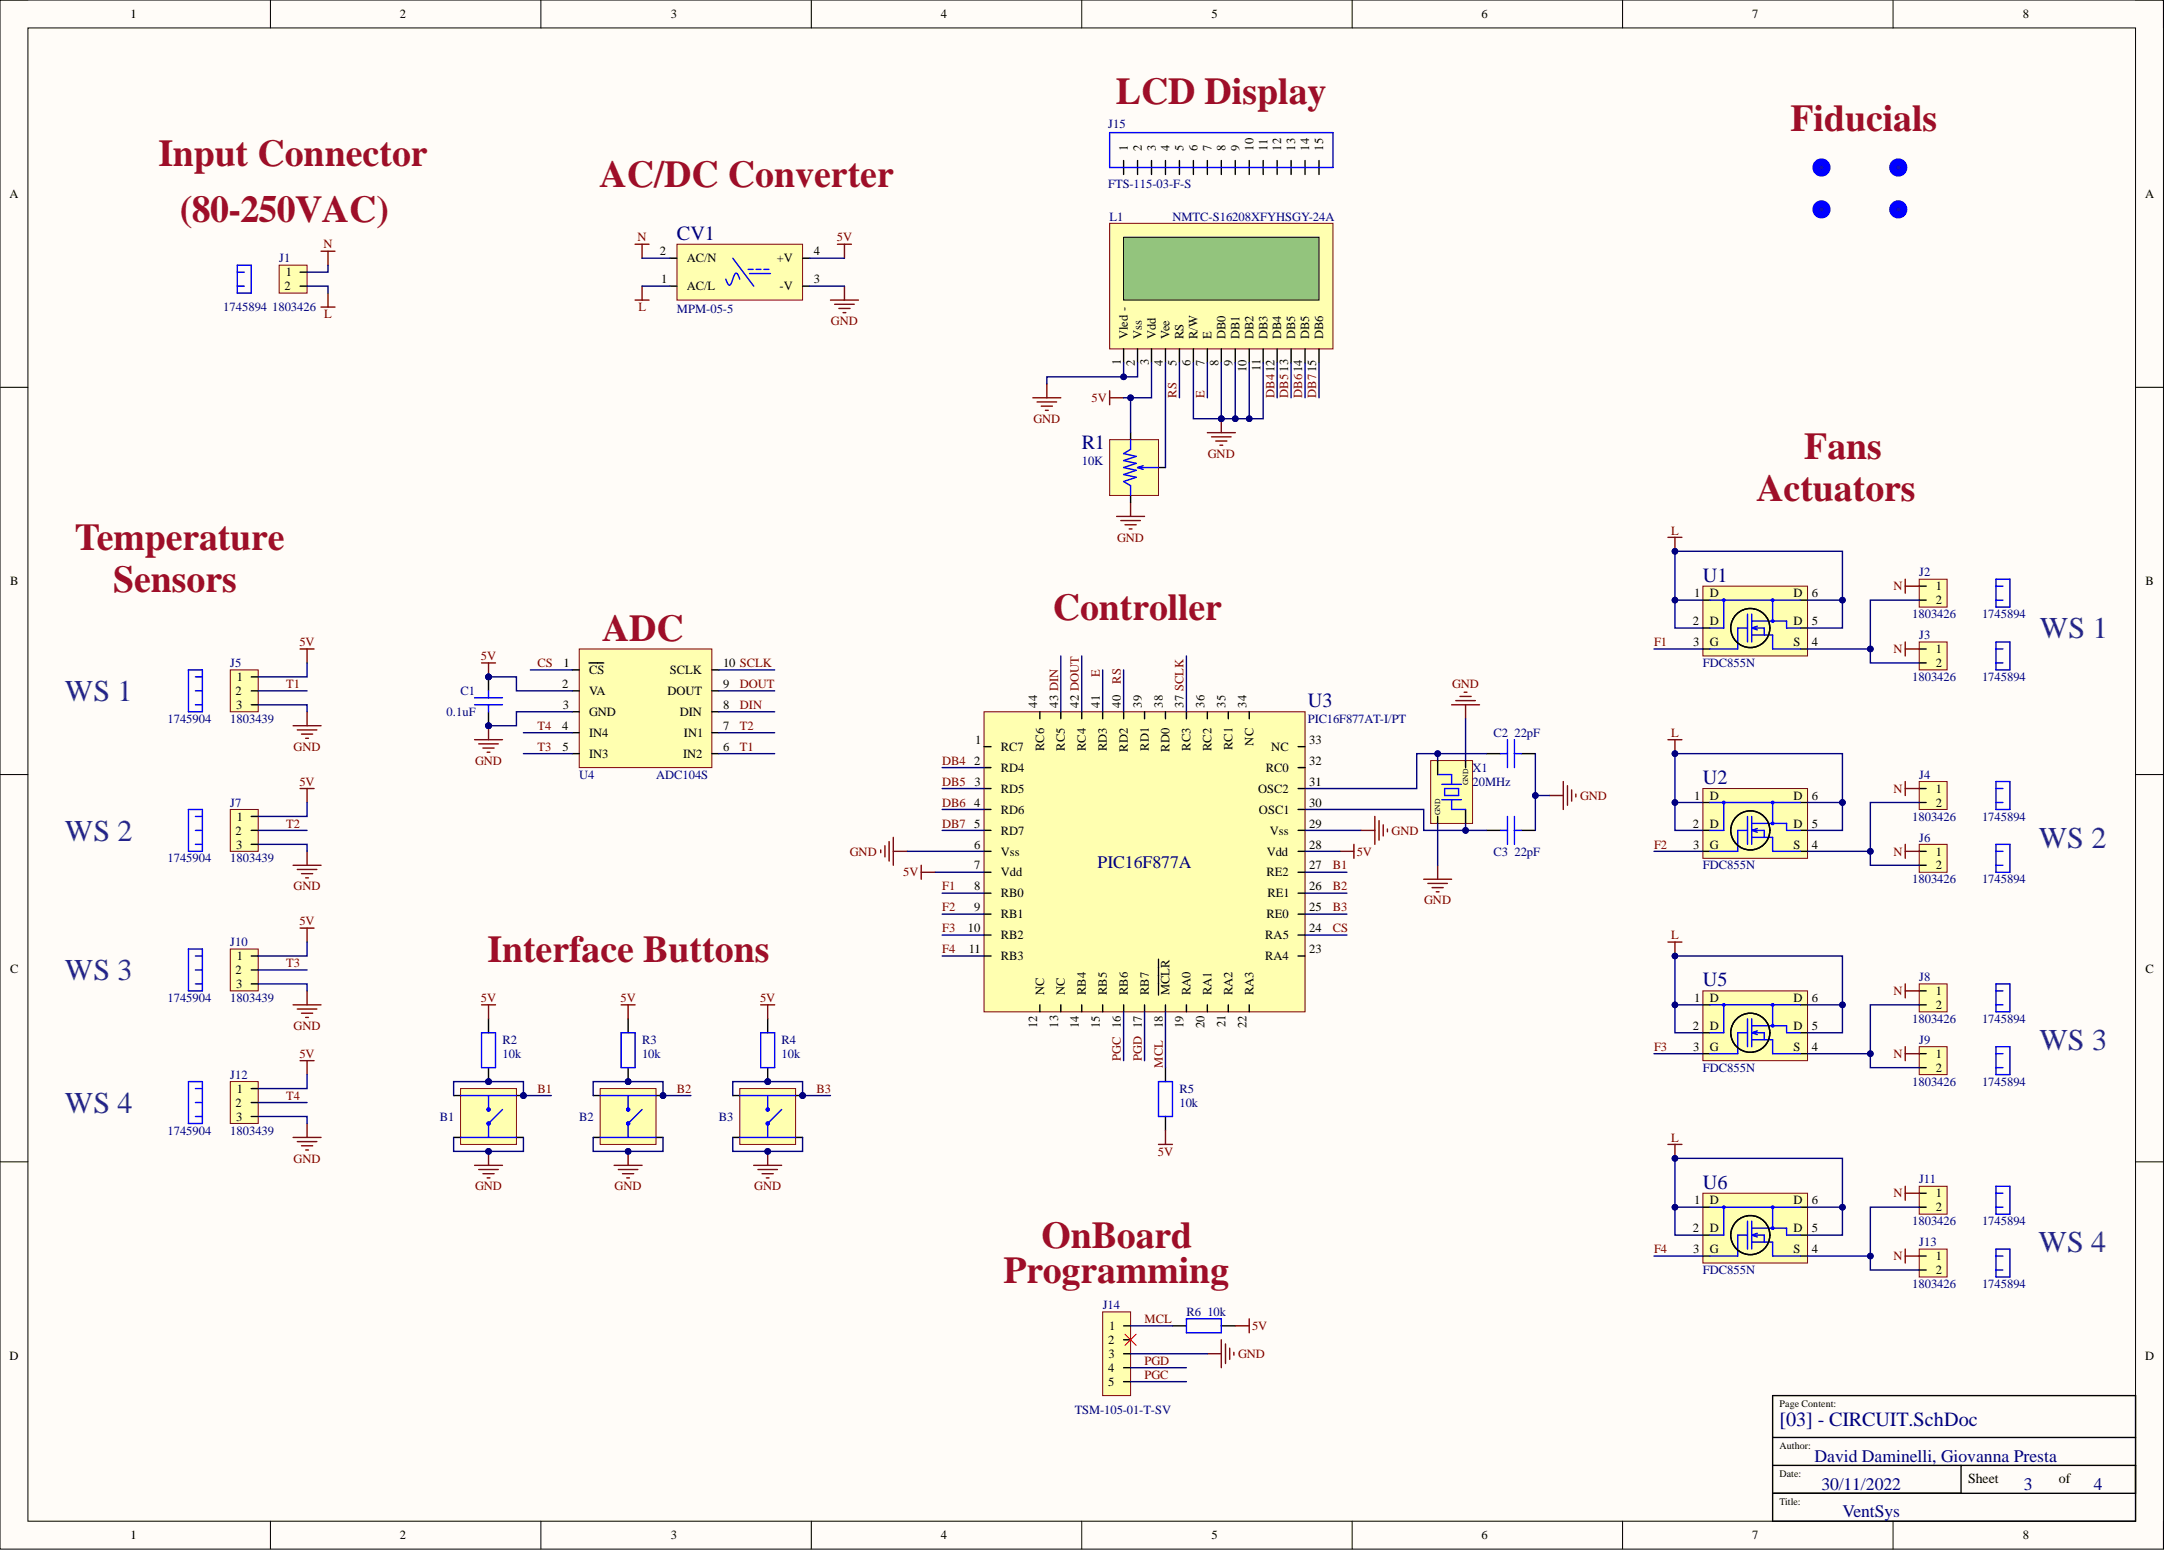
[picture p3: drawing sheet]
<svg xmlns="http://www.w3.org/2000/svg" width="393mm" height="282mm" viewBox="0 0 393 282" stroke-linecap="round" stroke-linejoin="round" font-family="sans-serif">
<defs><g id="words">
<g font-size="6.9" fill="#9e0e29">
<text x="202.7" y="18.8">LCD Display</text>
<text x="325.2" y="23.9">Fiducials</text>
<text x="28.8" y="30.2">Input Connector</text>
<text x="108.9" y="34">AC/DC Converter</text>
<text x="32.7" y="40.3">(80-250VAC)</text>
<text x="327.7" y="83.4">Fans</text>
<text x="319" y="91">Actuators</text>
<text x="13.6" y="99.9">Temperature</text>
<text x="20.5" y="107.5">Sensors</text>
<text x="191.2" y="112.6">Controller</text>
<text x="109.3" y="116.4">ADC</text>
<text x="88.5" y="174.7">Interface Buttons</text>
<text x="189.1" y="226.6">OnBoard</text>
<text x="182.2" y="233">Programming</text>
</g>
<g font-size="5.5" fill="#1c4587">
<text x="370.5" y="115.9">WS 1</text>
<text x="11.8" y="127.3">WS 1</text>
<text x="11.8" y="152.7">WS 2</text>
<text x="370.2" y="153.9">WS 2</text>
<text x="11.8" y="178">WS 3</text>
<text x="370.4" y="190.7">WS 3</text>
<text x="11.8" y="202.1">WS 4</text>
<text x="370.2" y="227.4">WS 4</text>
</g>
<g font-size="3.7" fill="#000080">
<text x="122.9" y="43.6">CV1</text>
<text x="196.4" y="81.6">R1</text>
<text x="309.2" y="105.7">U1</text>
<text x="237.5" y="128.5">U3</text>
<text x="309.2" y="142.4">U2</text>
<text x="309.2" y="179.2">U5</text>
<text x="309.2" y="215.9">U6</text>
<text x="323.2" y="259">[03] - CIRCUIT.SchDoc</text>
</g>
<g font-size="3.2" fill="#000080">
<text x="199.3" y="157.6">PIC16F877A</text>
<text x="329.5" y="265.5">David Daminelli, Giovanna Presta</text>
<text x="330.8" y="270.5">30/11/2022</text>
<text x="334.6" y="275.6">VentSys</text>
<text x="367.5" y="270.5">3</text>
<text x="380.2" y="270.5">4</text>
</g>
<g font-size="2.5">
<text x="357.4" y="269.4">Sheet</text>
<text x="373.9" y="269.4">of</text>
</g>
<g font-size="2.3">
<text x="23.7" y="3.3">1</text>
<text x="72.6" y="3.3">2</text>
<text x="121.8" y="3.3">3</text>
<text x="170.8" y="3.3">4</text>
<text x="220" y="3.3">5</text>
<text x="269.1" y="3.3">6</text>
<text x="318.2" y="3.3">7</text>
<text x="367.3" y="3.3">8</text>
<text x="204.8" y="27.4" transform="rotate(-90 204.8 27.4)">1</text>
<text x="207.3" y="27.4" transform="rotate(-90 207.3 27.4)">2</text>
<text x="209.9" y="27.4" transform="rotate(-90 209.9 27.4)">3</text>
<text x="212.4" y="27.4" transform="rotate(-90 212.4 27.4)">4</text>
<text x="214.9" y="27.4" transform="rotate(-90 214.9 27.4)">5</text>
<text x="217.5" y="27.4" transform="rotate(-90 217.5 27.4)">6</text>
<text x="220" y="27.4" transform="rotate(-90 220 27.4)">7</text>
<text x="222.6" y="27.4" transform="rotate(-90 222.6 27.4)">8</text>
<text x="225.1" y="27.4" transform="rotate(-90 225.1 27.4)">9</text>
<text x="227.6" y="27.4" transform="rotate(-90 227.6 27.4)">10</text>
<text x="230.2" y="27.4" transform="rotate(-90 230.2 27.4)">11</text>
<text x="232.7" y="27.4" transform="rotate(-90 232.7 27.4)">12</text>
<text x="235.2" y="27.4" transform="rotate(-90 235.2 27.4)">13</text>
<text x="237.8" y="27.4" transform="rotate(-90 237.8 27.4)">14</text>
<text x="240.3" y="27.4" transform="rotate(-90 240.3 27.4)">15</text>
<text x="1.7" y="36">A</text>
<text x="389.5" y="36">A</text>
<text x="119.9" y="46.4">2</text>
<text x="124.7" y="47.7">AC/N</text>
<text x="141.1" y="47.7">+V</text>
<text x="147.8" y="46.4">4</text>
<text x="51.7" y="52.7">2</text>
<text x="51.9" y="50.2">1</text>
<text x="120.1" y="51.5">1</text>
<text x="124.7" y="52.7">AC/L</text>
<text x="141.6" y="52.7">-V</text>
<text x="147.8" y="51.5">3</text>
<text x="204.8" y="61.6" transform="rotate(-90 204.8 61.6)">Vled -</text>
<text x="207.3" y="61.6" transform="rotate(-90 207.3 61.6)">Vss</text>
<text x="209.9" y="61.6" transform="rotate(-90 209.9 61.6)">Vdd</text>
<text x="212.4" y="61.6" transform="rotate(-90 212.4 61.6)">Vee</text>
<text x="214.9" y="61.6" transform="rotate(-90 214.9 61.6)">RS</text>
<text x="217.5" y="61.6" transform="rotate(-90 217.5 61.6)">R/W</text>
<text x="220" y="61.6" transform="rotate(-90 220 61.6)">E</text>
<text x="222.6" y="61.6" transform="rotate(-90 222.6 61.6)">DB0</text>
<text x="225.1" y="61.6" transform="rotate(-90 225.1 61.6)">DB1</text>
<text x="227.6" y="61.6" transform="rotate(-90 227.6 61.6)">DB2</text>
<text x="230.2" y="61.6" transform="rotate(-90 230.2 61.6)">DB3</text>
<text x="232.7" y="61.6" transform="rotate(-90 232.7 61.6)">DB4</text>
<text x="235.2" y="61.6" transform="rotate(-90 235.2 61.6)">DB5</text>
<text x="237.8" y="61.6" transform="rotate(-90 237.8 61.6)">DB5</text>
<text x="240.3" y="61.6" transform="rotate(-90 240.3 61.6)">DB6</text>
<text x="203.5" y="66.2" transform="rotate(-90 203.5 66.2)">1</text>
<text x="206.1" y="66.5" transform="rotate(-90 206.1 66.5)">2</text>
<text x="208.6" y="66.4" transform="rotate(-90 208.6 66.4)">3</text>
<text x="211.1" y="66.5" transform="rotate(-90 211.1 66.5)">4</text>
<text x="213.7" y="66.4" transform="rotate(-90 213.7 66.4)">5</text>
<text x="216.2" y="66.5" transform="rotate(-90 216.2 66.5)">6</text>
<text x="218.7" y="66.5" transform="rotate(-90 218.7 66.5)">7</text>
<text x="221.3" y="66.4" transform="rotate(-90 221.3 66.4)">8</text>
<text x="223.8" y="66.5" transform="rotate(-90 223.8 66.5)">9</text>
<text x="226.4" y="67.6" transform="rotate(-90 226.4 67.6)">10</text>
<text x="228.9" y="67.4" transform="rotate(-90 228.9 67.4)">11</text>
<text x="234" y="67.5" transform="rotate(-90 234 67.5)">13</text>
<text x="1.8" y="106.3">B</text>
<text x="351.6" y="107.2">1</text>
<text x="389.6" y="106.3">B</text>
<text x="307.4" y="113.6">2</text>
<text x="307.6" y="108.5">1</text>
<text x="310.5" y="108.5">D</text>
<text x="310.5" y="113.6">D</text>
<text x="325.7" y="108.5">D</text>
<text x="325.7" y="113.6">D</text>
<text x="329" y="113.6">5</text>
<text x="329" y="108.5">6</text>
<text x="351.6" y="109.8">2</text>
<text x="307.5" y="117.4">3</text>
<text x="310.5" y="117.4">G</text>
<text x="325.7" y="117.4">S</text>
<text x="329" y="117.4">4</text>
<text x="351.6" y="118.6">1</text>
<text x="43" y="123.7">1</text>
<text x="102.1" y="125">2</text>
<text x="102.3" y="121.2">1</text>
<text x="107" y="122.4">CS</text>
<text x="121.6" y="122.4">SCLK</text>
<text x="131.3" y="125">9</text>
<text x="131.3" y="121.2">10 SCLK</text>
<text x="351.6" y="121.2">2</text>
<text x="42.8" y="126.2">2</text>
<text x="42.9" y="128.8">3</text>
<text x="102.2" y="128.8">3</text>
<text x="107" y="126.2">VA</text>
<text x="107" y="130">GND</text>
<text x="121.2" y="126.2">DOUT</text>
<text x="123.4" y="130">DIN</text>
<text x="131.3" y="128.8">8</text>
<text x="188.3" y="128.5" transform="rotate(-90 188.3 128.5)">44</text>
<text x="192.1" y="128.5" transform="rotate(-90 192.1 128.5)">43 DIN</text>
<text x="195.9" y="128.5" transform="rotate(-90 195.9 128.5)">42 DOUT</text>
<text x="199.7" y="128.5" transform="rotate(-90 199.7 128.5)">41</text>
<text x="203.5" y="128.5" transform="rotate(-90 203.5 128.5)">40</text>
<text x="207.3" y="128.5" transform="rotate(-90 207.3 128.5)">39</text>
<text x="211.1" y="128.5" transform="rotate(-90 211.1 128.5)">38</text>
<text x="214.9" y="128.5" transform="rotate(-90 214.9 128.5)">37 SCLK</text>
<text x="218.7" y="128.5" transform="rotate(-90 218.7 128.5)">36</text>
<text x="222.6" y="128.5" transform="rotate(-90 222.6 128.5)">35</text>
<text x="226.4" y="128.5" transform="rotate(-90 226.4 128.5)">34</text>
<text x="102.1" y="132.6">4</text>
<text x="102.2" y="136.4">5</text>
<text x="107" y="133.8">IN4</text>
<text x="107" y="137.6">IN3</text>
<text x="124" y="137.6">IN2</text>
<text x="124.2" y="133.8">IN1</text>
<text x="131.3" y="136.4">6</text>
<text x="131.3" y="132.6">7</text>
<text x="177.1" y="135.1">1</text>
<text x="181.7" y="136.4">RC7</text>
<text x="189.6" y="136.4" transform="rotate(-90 189.6 136.4)">RC6</text>
<text x="193.4" y="136.4" transform="rotate(-90 193.4 136.4)">RC5</text>
<text x="197.2" y="136.4" transform="rotate(-90 197.2 136.4)">RC4</text>
<text x="201" y="136.5" transform="rotate(-90 201 136.5)">RD3</text>
<text x="204.8" y="136.5" transform="rotate(-90 204.8 136.5)">RD2</text>
<text x="208.6" y="136.4" transform="rotate(-90 208.6 136.4)">RD1</text>
<text x="212.4" y="136.5" transform="rotate(-90 212.4 136.5)">RD0</text>
<text x="216.2" y="136.3" transform="rotate(-90 216.2 136.3)">RC3</text>
<text x="220" y="136.4" transform="rotate(-90 220 136.4)">RC2</text>
<text x="223.8" y="136.2" transform="rotate(-90 223.8 136.2)">RC1</text>
<text x="227.6" y="135.4" transform="rotate(-90 227.6 135.4)">NC</text>
<text x="230.9" y="136.4">NC</text>
<text x="237.8" y="135.1">33</text>
<text x="176.9" y="138.9">2</text>
<text x="177" y="142.7">3</text>
<text x="181.7" y="140.2">RD4</text>
<text x="181.7" y="144">RD5</text>
<text x="228.5" y="144">OSC2</text>
<text x="229.9" y="140.2">RC0</text>
<text x="237.8" y="142.7">31</text>
<text x="237.8" y="138.9">32</text>
<text x="351.6" y="144">1</text>
<text x="43" y="149">1</text>
<text x="176.9" y="146.5">4</text>
<text x="181.7" y="147.8">RD6</text>
<text x="228.6" y="147.8">OSC1</text>
<text x="237.8" y="146.5">30</text>
<text x="307.6" y="145.2">1</text>
<text x="310.5" y="145.2">D</text>
<text x="325.7" y="145.2">D</text>
<text x="329" y="145.2">6</text>
<text x="351.6" y="146.5">2</text>
<text x="42.8" y="151.6">2</text>
<text x="42.9" y="154.1">3</text>
<text x="176.9" y="154.1">6</text>
<text x="176.9" y="150.3">5</text>
<text x="181.7" y="151.6">RD7</text>
<text x="181.7" y="155.4">Vss</text>
<text x="230" y="155.4">Vdd</text>
<text x="230.6" y="151.6">Vss</text>
<text x="237.8" y="154.1">28</text>
<text x="237.8" y="150.3">29</text>
<text x="307.4" y="150.3">2</text>
<text x="307.5" y="154.1">3</text>
<text x="310.5" y="150.3">D</text>
<text x="310.5" y="154.1">G</text>
<text x="325.7" y="150.3">D</text>
<text x="325.7" y="154.1">S</text>
<text x="329" y="154.1">4</text>
<text x="329" y="150.3">5</text>
<text x="351.6" y="155.4">1</text>
<text x="176.9" y="157.9">7</text>
<text x="176.9" y="161.7">8</text>
<text x="181.7" y="159.2">Vdd</text>
<text x="230" y="159.2">RE2</text>
<text x="237.8" y="161.7">26</text>
<text x="237.8" y="157.9">27</text>
<text x="351.6" y="157.9">2</text>
<text x="176.9" y="165.5">9</text>
<text x="181.7" y="163">RB0</text>
<text x="181.7" y="166.8">RB1</text>
<text x="230" y="166.8">RE0</text>
<text x="230.2" y="163">RE1</text>
<text x="237.8" y="165.5">25</text>
<text x="175.7" y="169.3">10</text>
<text x="175.9" y="173.1">11</text>
<text x="181.7" y="170.6">RB2</text>
<text x="229.8" y="170.6">RA5</text>
<text x="237.8" y="173.1">23</text>
<text x="237.8" y="169.3">24</text>
<text x="1.8" y="176.6">C</text>
<text x="42.8" y="176.9">2</text>
<text x="42.9" y="179.5">3</text>
<text x="43" y="174.4">1</text>
<text x="181.7" y="174.4">RB3</text>
<text x="229.7" y="174.4">RA4</text>
<text x="389.6" y="176.6">C</text>
<text x="189.6" y="180.7" transform="rotate(-90 189.6 180.7)">NC</text>
<text x="193.4" y="180.7" transform="rotate(-90 193.4 180.7)">NC</text>
<text x="197.2" y="180.7" transform="rotate(-90 197.2 180.7)">RB4</text>
<text x="201" y="180.7" transform="rotate(-90 201 180.7)">RB5</text>
<text x="204.8" y="180.7" transform="rotate(-90 204.8 180.7)">RB6</text>
<text x="208.6" y="180.7" transform="rotate(-90 208.6 180.7)">RB7</text>
<text x="212.4" y="180.7" transform="rotate(-90 212.4 180.7)">MCLR</text>
<text x="216.2" y="180.7" transform="rotate(-90 216.2 180.7)">RA0</text>
<text x="220" y="180.7" transform="rotate(-90 220 180.7)">RA1</text>
<text x="223.8" y="180.7" transform="rotate(-90 223.8 180.7)">RA2</text>
<text x="227.6" y="180.7" transform="rotate(-90 227.6 180.7)">RA3</text>
<text x="307.6" y="182">1</text>
<text x="310.5" y="182">D</text>
<text x="325.7" y="182">D</text>
<text x="329" y="182">6</text>
<text x="351.6" y="180.7">1</text>
<text x="351.6" y="183.3">2</text>
<text x="188.3" y="186.7" transform="rotate(-90 188.3 186.7)">12</text>
<text x="192.1" y="186.6" transform="rotate(-90 192.1 186.6)">13</text>
<text x="195.9" y="186.7" transform="rotate(-90 195.9 186.7)">14</text>
<text x="199.7" y="186.7" transform="rotate(-90 199.7 186.7)">15</text>
<text x="211.1" y="186.7" transform="rotate(-90 211.1 186.7)">18</text>
<text x="214.9" y="186.7" transform="rotate(-90 214.9 186.7)">19</text>
<text x="218.7" y="186.7" transform="rotate(-90 218.7 186.7)">20</text>
<text x="222.6" y="186.6" transform="rotate(-90 222.6 186.6)">21</text>
<text x="226.4" y="186.7" transform="rotate(-90 226.4 186.7)">22</text>
<text x="307.4" y="187.1">2</text>
<text x="307.5" y="190.9">3</text>
<text x="310.5" y="187.1">D</text>
<text x="310.5" y="190.9">G</text>
<text x="325.7" y="187.1">D</text>
<text x="325.7" y="190.9">S</text>
<text x="329" y="190.9">4</text>
<text x="329" y="187.1">5</text>
<text x="351.6" y="192.1">1</text>
<text x="351.6" y="194.7">2</text>
<text x="42.8" y="201">2</text>
<text x="42.9" y="203.5">3</text>
<text x="43" y="198.5">1</text>
<text x="307.6" y="218.7">1</text>
<text x="310.5" y="218.7">D</text>
<text x="325.7" y="218.7">D</text>
<text x="329" y="218.7">6</text>
<text x="351.6" y="217.5">1</text>
<text x="351.6" y="220">2</text>
<text x="307.4" y="223.8">2</text>
<text x="307.5" y="227.6">3</text>
<text x="310.5" y="223.8">D</text>
<text x="310.5" y="227.6">G</text>
<text x="325.7" y="223.8">D</text>
<text x="325.7" y="227.6">S</text>
<text x="329" y="227.6">4</text>
<text x="329" y="223.8">5</text>
<text x="351.6" y="228.9">1</text>
<text x="351.6" y="231.4">2</text>
<text x="201.2" y="244.1">2</text>
<text x="201.4" y="241.6">1</text>
<text x="1.7" y="247">D</text>
<text x="201.2" y="249.2">4</text>
<text x="201.3" y="251.7">5</text>
<text x="201.3" y="246.6">3</text>
<text x="389.5" y="247">D</text>
<text x="23.7" y="279.6">1</text>
<text x="72.6" y="279.6">2</text>
<text x="121.8" y="279.6">3</text>
<text x="170.8" y="279.6">4</text>
<text x="220" y="279.6">5</text>
<text x="269.1" y="279.6">6</text>
<text x="318.2" y="279.6">7</text>
<text x="367.3" y="279.6">8</text>
</g>
<g font-size="2.3" fill="#000080">
<text x="201.3" y="23.3">J15</text>
<text x="201.3" y="34.2">FTS-115-03-F-S</text>
<text x="201.5" y="40.1">L1</text>
<text x="212.9" y="40.1">NMTC-S16208XFYHSGY-24A</text>
<text x="50.7" y="47.7">J1</text>
<text x="40.6" y="56.5">1745894</text>
<text x="49.4" y="56.5">1803426</text>
<text x="122.9" y="56.8">MPM-05-5</text>
<text x="196.4" y="84.4">10K</text>
<text x="348.5" y="104.7">J2</text>
<text x="347.3" y="112.3">1803426</text>
<text x="359.9" y="112.3">1745894</text>
<text x="348.5" y="116.1">J3</text>
<text x="41.8" y="121.2">J5</text>
<text x="309.2" y="121.2">FDC855N</text>
<text x="347.3" y="123.7">1803426</text>
<text x="359.9" y="123.7">1745894</text>
<text x="30.4" y="131.3">1745904</text>
<text x="41.8" y="131.3">1803439</text>
<text x="81.1" y="130">0.1uF</text>
<text x="83.6" y="126.2">C1</text>
<text x="237.5" y="131.3">PIC16F877AT-I/PT</text>
<text x="271.2" y="133.8">C2</text>
<text x="275" y="133.8">22pF</text>
<text x="105.2" y="141.4">U4</text>
<text x="119.1" y="141.4">ADC104S</text>
<text x="267.4" y="140.2">X1</text>
<text x="267.4" y="142.7">20MHz</text>
<text x="348.5" y="141.4">J4</text>
<text x="41.8" y="146.5">J7</text>
<text x="347.3" y="149">1803426</text>
<text x="359.9" y="149">1745894</text>
<text x="271.2" y="155.4">C3</text>
<text x="275" y="155.4">22pF</text>
<text x="348.5" y="152.8">J6</text>
<text x="30.4" y="156.6">1745904</text>
<text x="41.8" y="156.6">1803439</text>
<text x="309.2" y="157.9">FDC855N</text>
<text x="347.3" y="160.4">1803426</text>
<text x="359.9" y="160.4">1745894</text>
<text x="41.8" y="171.9">J10</text>
<text x="348.5" y="178.2">J8</text>
<text x="30.4" y="182">1745904</text>
<text x="41.8" y="182">1803439</text>
<text x="347.3" y="185.8">1803426</text>
<text x="359.9" y="185.8">1745894</text>
<text x="91.3" y="189.6">R2</text>
<text x="116.6" y="189.6">R3</text>
<text x="141.9" y="189.6">R4</text>
<text x="348.5" y="189.6">J9</text>
<text x="41.8" y="195.9">J12</text>
<text x="91.3" y="192.1">10k</text>
<text x="116.6" y="192.1">10k</text>
<text x="141.9" y="192.1">10k</text>
<text x="309.2" y="194.7">FDC855N</text>
<text x="347.3" y="197.2">1803426</text>
<text x="359.9" y="197.2">1745894</text>
<text x="79.8" y="203.5">B1</text>
<text x="105.2" y="203.5">B2</text>
<text x="130.5" y="203.5">B3</text>
<text x="214.2" y="198.5">R5</text>
<text x="214.2" y="201">10k</text>
<text x="30.4" y="206.1">1745904</text>
<text x="41.8" y="206.1">1803439</text>
<text x="348.5" y="214.9">J11</text>
<text x="347.3" y="222.5">1803426</text>
<text x="348.5" y="226.3">J13</text>
<text x="359.9" y="222.5">1745894</text>
<text x="309.2" y="231.4">FDC855N</text>
<text x="347.3" y="233.9">1803426</text>
<text x="359.9" y="233.9">1745894</text>
<text x="200.2" y="237.8">J14</text>
<text x="215.5" y="239">R6</text>
<text x="219.3" y="239">10k</text>
<text x="195.2" y="256.8">TSM-105-01-T-SV</text>
</g>
<g font-size="2.3" fill="#800000">
<text x="58.8" y="45.1">N</text>
<text x="115.8" y="43.9">N</text>
<text x="152" y="43.9">5V</text>
<text x="58.9" y="57.8">L</text>
<text x="115.9" y="56.5">L</text>
<text x="150.9" y="59.1">GND</text>
<text x="187.7" y="76.8">GND</text>
<text x="198.2" y="73">5V</text>
<text x="213.7" y="72.2" transform="rotate(-90 213.7 72.2)">RS</text>
<text x="218.7" y="72.2" transform="rotate(-90 218.7 72.2)">E</text>
<text x="231.4" y="72.2" transform="rotate(-90 231.4 72.2)">DB412</text>
<text x="234" y="72.2" transform="rotate(-90 234 72.2)">DB5</text>
<text x="236.5" y="72.2" transform="rotate(-90 236.5 72.2)">DB614</text>
<text x="239" y="72.2" transform="rotate(-90 239 72.2)">DB715</text>
<text x="219.3" y="83.1">GND</text>
<text x="202.9" y="98.3">GND</text>
<text x="303.5" y="97.1">L</text>
<text x="343.9" y="107.2">N</text>
<text x="54.4" y="117.4">5V</text>
<text x="87.3" y="119.9">5V</text>
<text x="300.4" y="117.4">F1</text>
<text x="343.9" y="118.6">N</text>
<text x="52" y="125">T1</text>
<text x="97.6" y="121.2">CS</text>
<text x="134.3" y="125">DOUT</text>
<text x="199.7" y="122.9" transform="rotate(-90 199.7 122.9)">E</text>
<text x="203.5" y="124.2" transform="rotate(-90 203.5 124.2)">RS</text>
<text x="263.7" y="125">GND</text>
<text x="134.3" y="128.8">DIN</text>
<text x="53.3" y="136.4">GND</text>
<text x="97.6" y="136.4">T3</text>
<text x="97.6" y="132.6">T4</text>
<text x="134.3" y="132.6">T2</text>
<text x="134.3" y="136.4">T1</text>
<text x="303.5" y="133.8">L</text>
<text x="54.4" y="142.7">5V</text>
<text x="86.3" y="138.9">GND</text>
<text x="171.1" y="138.9">DB4</text>
<text x="171.1" y="142.7">DB5</text>
<text x="343.9" y="144">N</text>
<text x="171.1" y="146.5">DB6</text>
<text x="286.9" y="145.2">GND</text>
<text x="52" y="150.3">T2</text>
<text x="154.3" y="155.4">GND</text>
<text x="171.1" y="150.3">DB7</text>
<text x="246.4" y="155.4">5V</text>
<text x="252.7" y="151.6">GND</text>
<text x="300.4" y="154.1">F2</text>
<text x="343.9" y="155.4">N</text>
<text x="53.3" y="161.7">GND</text>
<text x="164" y="159.2">5V</text>
<text x="171.1" y="161.7">F1</text>
<text x="242.1" y="161.7">B2</text>
<text x="242.1" y="157.9">B1</text>
<text x="171.1" y="165.5">F2</text>
<text x="242.1" y="165.5">B3</text>
<text x="258.6" y="164.2">GND</text>
<text x="54.4" y="168.1">5V</text>
<text x="171.1" y="169.3">F3</text>
<text x="171.1" y="173.1">F4</text>
<text x="242.1" y="169.3">CS</text>
<text x="303.5" y="170.6">L</text>
<text x="52" y="175.7">T3</text>
<text x="87.3" y="182">5V</text>
<text x="112.7" y="182">5V</text>
<text x="138" y="182">5V</text>
<text x="343.9" y="180.7">N</text>
<text x="53.3" y="187.1">GND</text>
<text x="300.4" y="190.9">F3</text>
<text x="54.4" y="192.1">5V</text>
<text x="203.5" y="192.6" transform="rotate(-90 203.5 192.6)">PGC 16</text>
<text x="207.3" y="192.6" transform="rotate(-90 207.3 192.6)">PGD 17</text>
<text x="211.1" y="193.9" transform="rotate(-90 211.1 193.9)">MCL</text>
<text x="343.9" y="192.1">N</text>
<text x="52" y="199.7">T4</text>
<text x="97.6" y="198.5">B1</text>
<text x="122.9" y="198.5">B2</text>
<text x="148.3" y="198.5">B3</text>
<text x="210.3" y="209.9">5V</text>
<text x="303.5" y="207.3">L</text>
<text x="53.3" y="211.1">GND</text>
<text x="86.3" y="216.2">GND</text>
<text x="111.6" y="216.2">GND</text>
<text x="137" y="216.2">GND</text>
<text x="343.9" y="217.5">N</text>
<text x="300.4" y="227.6">F4</text>
<text x="343.9" y="228.9">N</text>
<text x="207.8" y="240.3">MCL</text>
<text x="227.4" y="241.6">5V</text>
<text x="207.8" y="247.9">PGD</text>
<text x="207.8" y="250.4">PGC</text>
<text x="224.8" y="246.6">GND</text>
</g>
<g font-size="1.8">
<text x="323.2" y="255.6">Page Content:</text>
<text x="323.2" y="263.2">Author:</text>
<text x="323.2" y="268.3">Date:</text>
<text x="323.2" y="273.4">Title:</text>
</g>
<g font-size="1.4">
<text x="266.6" y="142.6" transform="rotate(-90 266.6 142.6)">GND</text>
<text x="261.5" y="148" transform="rotate(-90 261.5 148)">GND</text>
</g>
</g></defs>
<path d="M0 0h392.9v281.3h-392.9z" fill-rule="evenodd" fill="#fffcf8"/>
<path d="M0 0h392.9v281.3h-392.9z" fill="none" stroke="#000" stroke-width=".18"/>
<path d="M5.1 5.1h382.7v271.2h-382.7z" fill-rule="evenodd" fill="#fffcf8"/>
<g fill="none" stroke="#000" stroke-width=".18">
<path d="M0 0h5.1M5.1 5.1h382.7v271.2h-382.7zM49.1 0v5.1M98.2 0v5.1M147.3 0v5.1M196.4 0v5.1M245.6 0v5.1M294.7 0v5.1M343.8 0v5.1M387.8 0h5.1v5.1M0 70.3h5.1M387.8 70.3h5.1"/>
<path d="M0 140.7h5.1M387.8 140.7h5.1M0 211h5.1M387.8 211h5.1M49.1 276.3v5M98.2 276.3v5M147.3 276.3v5M196.4 276.3v5M245.6 276.3v5M294.7 276.3v5M343.8 276.3v5M392.9 276.3v5"/>
</g>
<path d="M321.9 253.5h65.9v22.8h-65.9zM321.9 261.1h65.9M321.9 266.1h65.9M321.9 271.2h65.9M356.1 266.1v5.1" fill="none" stroke="#000" stroke-width=".25"/>
<path d="M43.1 52h1.3M43.1 49.4h1.3M43.1 48.2h2.5v5h-2.5z" fill="none" stroke="#00f" stroke-width=".25"/>
<path d="M50.7 48.2h5.1v5h-5.1z" fill-rule="evenodd" fill="#ffffb0"/>
<path d="M50.7 48.2h5.1v5h-5.1z" fill="none" stroke="#800000" stroke-width=".18"/>
<path d="M54.5 49.4h1.3M54.5 52h1.3" fill="none" stroke="#000" stroke-width=".25"/>
<path d="M122.9 44.4h22.8v10.1h-22.8z" fill-rule="evenodd" fill="#ffffb0"/>
<path d="M122.9 44.4h22.8v10.1h-22.8z" fill="none" stroke="#800000" stroke-width=".18"/>
<path d="M121.7 52h1.2M121.7 46.9h1.2M145.7 52h1.3M145.7 46.9h1.3" fill="none" stroke="#000" stroke-width=".25"/>
<path d="M131.8 50.7l.3 .8a.36 .36 0 0 0 .4 .3 .36 .36 0 0 0 .3-.4l.4-1.1a.61 .61 0 0 1 .6-.6l.5 1M133.1 46.9l3.8 5.1M135.9 48.9h.9M136.1 49.7h3.8M137.3 48.9h.9M138.7 48.9h.9" fill="none" stroke="#00f" stroke-width=".25"/>
<path d="M115.3 54.5h2.6M115.3 44.4h2.6M116.6 44.4v2.5M116.6 52v2.5M150.8 54.5h5.1M151.6 55.3h3.5M152.1 44.4h2.5M152.3 56h2.1M153.1 56.8h.5M153.4 44.4v2.5M153.4 52v2.5" fill="none" stroke="#800000" stroke-width=".25"/>
<path d="M178.7 129.3h58.3v54.5h-58.3z" fill-rule="evenodd" fill="#ffffb0"/>
<path d="M178.7 129.3h58.3v54.5h-58.3z" fill="none" stroke="#800000" stroke-width=".18"/>
<g fill="none" stroke="#000" stroke-width=".25">
<path d="M178.7 135.6h1.3M178.7 139.4h1.3M188.8 129.3v1.2M192.6 129.3v1.2M196.4 129.3v1.2M200.2 129.3v1.2M204 129.3v1.2M207.8 129.3v1.2M211.7 129.3v1.2M215.5 129.3v1.2M219.3 129.3v1.2M223.1 129.3v1.2"/>
<path d="M226.9 129.3v1.2M235.7 135.6h1.3M235.7 139.4h1.3M270 136.9h2.5M276.3 136.9h2.5M178.7 143.2h1.3M178.7 147h1.3M178.7 150.8h1.3M178.7 154.6h1.3M178.7 158.4h1.3M235.7 143.2h1.3M235.7 147h1.3"/>
<path d="M235.7 150.8h1.3M235.7 154.6h1.3M235.7 158.4h1.3M270 150.8h2.5M276.3 150.8h2.5M178.7 162.2h1.3M178.7 166h1.3M178.7 169.8h1.3M178.7 173.6h1.3M210.4 174.2v6.5M235.7 162.2h1.3M235.7 166h1.3"/>
<path d="M235.7 169.8h1.3M235.7 173.6h1.3M188.8 182.5v1.3M192.6 182.5v1.3M196.4 182.5v1.3M200.2 182.5v1.3M204 182.5v1.3M207.8 182.5v1.3M211.7 182.5v1.3M211.7 193.9v2.5M215.5 182.5v1.3M219.3 182.5v1.3"/>
<path d="M223.1 182.5v1.3M226.9 182.5v1.3M211.7 202.8v2.5"/>
</g>
<path d="M272.5 136.9h1.3M273.8 134.3v5.1M275 136.9h1.3M275 134.3v5.1M272.5 150.8h1.3M273.8 148.3v5M275 148.3v5M275 150.8h1.3M210.4 196.4h2.5v6.4h-2.5z" fill="none" stroke="#00f" stroke-width=".25"/>
<g fill="none" stroke="#800000" stroke-width=".25">
<path d="M159.9 154.4v.5M160.7 153.6v2M161.5 152.8v3.6M162.2 152.1v5.1M162.2 154.6h2.6M167.3 157.2v2.5M167.3 158.4h2.5M243.3 154.6h2.6M245.9 153.3v2.6M247.1 150.8h2.6M249.7 148.3v5M250.4 149v3.6"/>
<path d="M251.2 149.8v2M252 150.6v.5M281.4 144.5h2.5M283.9 141.9v5.1M284.7 142.7v3.6M285.4 143.5v2M286.2 144.2v.5M210.4 207.8h2.5M211.7 205.3v2.5"/>
</g>
<path d="M200.2 238.3h5.1v15.2h-5.1z" fill-rule="evenodd" fill="#ffffb0"/>
<path d="M200.2 238.3h5.1v15.2h-5.1z" fill="none" stroke="#800000" stroke-width=".18"/>
<path d="M204 240.8h1.3M204 243.3h1.3M204 245.9h1.3M204 248.4h1.3M204 250.9h1.3M212.9 240.8h2.6M221.8 240.8h2.5" fill="none" stroke="#000" stroke-width=".25"/>
<path d="M215.5 239.5h6.3v2.6h-6.3z" fill="none" stroke="#00f" stroke-width=".25"/>
<path d="M226.9 239.5v2.6M219.3 245.9h2.5M221.8 243.3v5.1M222.6 244.1v3.5M223.3 244.8v2.1M224.1 245.6v.5M224.3 240.8h2.6" fill="none" stroke="#800000" stroke-width=".25"/>
<path d="M204.3 242.3l2 2M206.3 242.3l-2 2" fill="none" stroke="#f00" stroke-width=".18"/>
<path d="M201.5 40.6h40.6v22.8h-40.6z" fill-rule="evenodd" fill="#ffffb0"/>
<path d="M201.5 40.6h40.6v22.8h-40.6z" fill="none" stroke="#800000" stroke-width=".18"/>
<g fill="none" stroke="#000" stroke-width=".25">
<path d="M204 63.4v2.5M206.6 63.4v2.5M209.1 63.4v2.5M211.7 63.4v2.5M214.2 63.4v2.5M216.7 63.4v2.5M219.3 63.4v2.5M221.8 63.4v2.5M224.3 63.4v2.5M226.9 63.4v2.5M229.4 63.4v2.5M231.9 63.4v2.5"/>
<path d="M234.5 63.4v2.5M237 63.4v2.5M239.5 63.4v2.5"/>
</g>
<path d="M204 43.1h35.5v11.4h-35.5z" fill-rule="evenodd" fill="#93c47d"/>
<path d="M204 43.1h35.5v11.4h-35.5z" fill="none" stroke="#000" stroke-width=".18"/>
<path d="M201.5 71v2.5M201.5 72.2h2.5M202.8 93.8h5M203.5 94.5h3.6M204.3 95.3h2M205.1 96.1h.5M205.3 91.3v2.5" fill="none" stroke="#800000" stroke-width=".25"/>
<path d="M201.5 79.8h8.9v10.2h-8.9z" fill-rule="evenodd" fill="#ffffb0"/>
<path d="M201.5 79.8h8.9v10.2h-8.9z" fill="none" stroke="#800000" stroke-width=".18"/>
<path d="M205.3 78.6v1.2M205.3 90v1.3M210.4 84.9h1.3" fill="none" stroke="#000" stroke-width=".25"/>
<path d="M205.3 79.8v1.8l-1.3 .8 2.3 .5-2.3 .7 2.3 .6-2.3 .7 2.3 .5-2.3 .8 2.3 .5-2.3 .7 1.3 .8v1.8M206.6 84.9h3.8M206.6 84.9l1 .4M207.6 84.6l-1 .3" fill="none" stroke="#00f" stroke-width=".25"/>
<path d="M187.6 72.2h5M188.3 73h3.6M189.1 73.8h2M189.9 74.5h.5M190.1 69.7v2.5M219.3 78.6h5M220 79.3h3.6M221.8 76v2.6M220.8 80.1h2M221.5 80.9h.5" fill="none" stroke="#800000" stroke-width=".25"/>
<circle cx="221.8" cy="76" r=".51" fill="#000080"/>
<circle cx="221.8" cy="76" r=".51" fill="none" stroke="#000080" stroke-width=".18"/>
<path d="M105.2 117.9h24.1v21.5h-24.1z" fill-rule="evenodd" fill="#ffffb0"/>
<path d="M105.2 117.9h24.1v21.5h-24.1z" fill="none" stroke="#800000" stroke-width=".18"/>
<path d="M103.9 121.7h1.3M103.9 125.5h1.3M103.9 129.3h1.3M103.9 133.1h1.3M103.9 136.9h1.3M107 120.4h2.6M129.3 121.7h1.2M129.3 125.5h1.2M129.3 129.3h1.2M129.3 133.1h1.2M129.3 136.9h1.2" fill="none" stroke="#000" stroke-width=".25"/>
<path d="M86.2 134.3h5.1M86.9 135.1h3.6M87.7 135.9h2M88.5 136.6h.5M88.7 131.8v2.5" fill="none" stroke="#800000" stroke-width=".25"/>
<circle cx="88.7" cy="131.8" r=".51" fill="#000080"/>
<circle cx="88.7" cy="131.8" r=".51" fill="none" stroke="#000080" stroke-width=".18"/>
<circle cx="88.7" cy="131.8" r=".51" fill="#000080"/>
<circle cx="88.7" cy="131.8" r=".51" fill="none" stroke="#000080" stroke-width=".18"/>
<circle cx="88.7" cy="122.9" r=".51" fill="#000080"/>
<circle cx="88.7" cy="122.9" r=".51" fill="none" stroke="#000080" stroke-width=".18"/>
<path d="M88.7 129.3v2.5" fill="none" stroke="#000" stroke-width=".25"/>
<circle cx="88.7" cy="131.8" r=".51" fill="#000080"/>
<circle cx="88.7" cy="131.8" r=".51" fill="none" stroke="#000080" stroke-width=".18"/>
<path d="M88.7 122.9v2.6" fill="none" stroke="#000" stroke-width=".25"/>
<circle cx="88.7" cy="122.9" r=".51" fill="#000080"/>
<circle cx="88.7" cy="122.9" r=".51" fill="none" stroke="#000080" stroke-width=".18"/>
<path d="M86.2 128h5.1M86.2 126.7h5.1M88.7 125.5v1.2M88.7 128v1.3" fill="none" stroke="#00f" stroke-width=".25"/>
<path d="M87.4 120.4h2.6M88.7 120.4v2.5" fill="none" stroke="#800000" stroke-width=".25"/>
<circle cx="88.7" cy="122.9" r=".51" fill="#000080"/>
<circle cx="88.7" cy="122.9" r=".51" fill="none" stroke="#000080" stroke-width=".18"/>
<g fill="none" stroke="#00f" stroke-width=".25">
<path d="M34.2 121.7h2.6v7.6h-2.6zM35.5 125.5h1.3M35.5 122.9h1.3M35.5 128h1.3M34.2 147h2.6v7.6h-2.6zM35.5 150.8h1.3M35.5 148.3h1.3M35.5 153.3h1.3M34.2 172.4h2.6v7.6h-2.6zM35.5 176.2h1.3M35.5 173.6h1.3M35.5 178.7h1.3"/>
<path d="M34.2 196.4h2.6v7.6h-2.6zM35.5 197.7h1.3M35.5 200.2h1.3M35.5 202.8h1.3"/>
</g>
<g fill="none" stroke="#800000" stroke-width=".25">
<path d="M54.5 117.9h2.5M55.8 117.9v2.5M53.2 131.8h5.1M54 132.6h3.5M54.8 133.3h2M55.5 134.1h.5M55.8 129.3v2.5M53.2 157.2h5.1M54 157.9h3.5M54.5 143.2h2.5M54.8 158.7h2M55.5 159.4h.5"/>
<path d="M55.8 143.2v2.5M55.8 154.6v2.6M54.5 168.6h2.5M55.8 168.6v2.5M55.8 180v2.5M53.2 182.5h5.1M54 183.3h3.5M54.5 192.6h2.5M54.8 184h2M55.5 184.8h.5M55.8 192.6v2.6M53.2 206.6h5.1"/>
<path d="M54 207.3h3.5M54.8 208.1h2M55.5 208.9h.5M55.8 204v2.6"/>
</g>
<path d="M348.5 105.2h5.1v5.1h-5.1z" fill-rule="evenodd" fill="#ffffb0"/>
<path d="M348.5 105.2h5.1v5.1h-5.1z" fill="none" stroke="#800000" stroke-width=".18"/>
<path d="M348.5 106.5h1.3M348.5 109h1.3" fill="none" stroke="#000" stroke-width=".25"/>
<path d="M362.5 109h1.2M362.5 106.5h1.2M362.5 105.2h2.5v5.1h-2.5z" fill="none" stroke="#00f" stroke-width=".25"/>
<path d="M41.8 121.7h5.1v7.6h-5.1z" fill-rule="evenodd" fill="#ffffb0"/>
<path d="M41.8 121.7h5.1v7.6h-5.1z" fill="none" stroke="#800000" stroke-width=".18"/>
<path d="M45.6 122.9h1.3M45.6 125.5h1.3M45.6 128h1.3" fill="none" stroke="#000" stroke-width=".25"/>
<path d="M41.8 147h5.1v7.6h-5.1z" fill-rule="evenodd" fill="#ffffb0"/>
<path d="M41.8 147h5.1v7.6h-5.1z" fill="none" stroke="#800000" stroke-width=".18"/>
<path d="M45.6 148.3h1.3M45.6 150.8h1.3M45.6 153.3h1.3" fill="none" stroke="#000" stroke-width=".25"/>
<path d="M41.8 172.4h5.1v7.6h-5.1z" fill-rule="evenodd" fill="#ffffb0"/>
<path d="M41.8 172.4h5.1v7.6h-5.1z" fill="none" stroke="#800000" stroke-width=".18"/>
<path d="M45.6 173.6h1.3M45.6 176.2h1.3M45.6 178.7h1.3" fill="none" stroke="#000" stroke-width=".25"/>
<path d="M41.8 196.4h5.1v7.6h-5.1z" fill-rule="evenodd" fill="#ffffb0"/>
<path d="M41.8 196.4h5.1v7.6h-5.1z" fill="none" stroke="#800000" stroke-width=".18"/>
<path d="M45.6 197.7h1.3M45.6 200.2h1.3M45.6 202.8h1.3" fill="none" stroke="#000" stroke-width=".25"/>
<path d="M309.2 106.5h19.1v12.6h-19.1z" fill-rule="evenodd" fill="#ffffb0"/>
<path d="M309.2 106.5h19.1v12.6h-19.1z" fill="none" stroke="#800000" stroke-width=".18"/>
<g fill="none" stroke="#000" stroke-width=".25">
<path d="M309.2 109h1.3M309.2 114.1h1.3M309.2 117.9h1.3M327 109h1.3M327 114.1h1.3M327 117.9h1.3"/>
<circle cx="317.9" cy="114.1" r="3.5"/>
</g>
<path d="M310.5 109h16.5M313 109v5.1h-2.5M317.4 111.5v5.1M317.4 114.1h-1.8v3.8h-5.1M318.1 111.5v5.1M318.1 112.8h6.3v1.3h2.6M318.1 115.3h3.8v2.6h5.1M318.1 114.1h2.3v1.2M318.1 114.1l1 .3M319.1 113.7l-1 .4M321.9 109v3.8" fill="none" stroke="#00f" stroke-width=".25"/>
<circle cx="313" cy="109" r=".25" fill="#00f"/>
<circle cx="313" cy="109" r=".25" fill="none" stroke="#00f" stroke-width=".18"/>
<circle cx="321.9" cy="109" r=".25" fill="#00f"/>
<circle cx="321.9" cy="109" r=".25" fill="none" stroke="#00f" stroke-width=".18"/>
<circle cx="321.9" cy="112.8" r=".25" fill="#00f"/>
<circle cx="321.9" cy="112.8" r=".25" fill="none" stroke="#00f" stroke-width=".18"/>
<path d="M302.9 97.6h2.5M304.2 97.6v2.5" fill="none" stroke="#800000" stroke-width=".25"/>
<circle cx="304.2" cy="100.1" r=".51" fill="#000080"/>
<circle cx="304.2" cy="100.1" r=".51" fill="none" stroke="#000080" stroke-width=".18"/>
<path d="M348.5 116.6h5.1v5.1h-5.1z" fill-rule="evenodd" fill="#ffffb0"/>
<path d="M348.5 116.6h5.1v5.1h-5.1z" fill="none" stroke="#800000" stroke-width=".18"/>
<path d="M348.5 117.9h1.3M348.5 120.4h1.3" fill="none" stroke="#000" stroke-width=".25"/>
<path d="M362.5 117.9h1.2M362.5 116.6h2.5v5.1h-2.5zM362.5 120.4h1.2" fill="none" stroke="#00f" stroke-width=".25"/>
<path d="M346 116.6v2.5M346 117.9h2.5" fill="none" stroke="#800000" stroke-width=".25"/>
<path d="M348.5 141.9h5.1v5.1h-5.1z" fill-rule="evenodd" fill="#ffffb0"/>
<path d="M348.5 141.9h5.1v5.1h-5.1z" fill="none" stroke="#800000" stroke-width=".18"/>
<path d="M348.5 143.2h1.3M348.5 145.7h1.3" fill="none" stroke="#000" stroke-width=".25"/>
<path d="M362.5 145.7h1.2M362.5 143.2h1.2M362.5 141.9h2.5v5.1h-2.5z" fill="none" stroke="#00f" stroke-width=".25"/>
<path d="M309.2 143.2h19.1v12.7h-19.1z" fill-rule="evenodd" fill="#ffffb0"/>
<path d="M309.2 143.2h19.1v12.7h-19.1z" fill="none" stroke="#800000" stroke-width=".18"/>
<g fill="none" stroke="#000" stroke-width=".25">
<path d="M309.2 145.7h1.3M309.2 150.8h1.3M309.2 154.6h1.3M327 145.7h1.3M327 150.8h1.3M327 154.6h1.3"/>
<circle cx="317.9" cy="150.8" r="3.5"/>
</g>
<path d="M310.5 145.7h16.5M313 145.7v5.1h-2.5M317.4 148.3v5M317.4 150.8h-1.8v3.8h-5.1M318.1 148.3v5M318.1 149.5h6.3v1.3h2.6M318.1 152.1h3.8v2.5h5.1M318.1 150.8h2.3v1.3M318.1 150.8l1 .4M319.1 150.5l-1 .3M321.9 145.7v3.8" fill="none" stroke="#00f" stroke-width=".25"/>
<circle cx="313" cy="145.7" r=".25" fill="#00f"/>
<circle cx="313" cy="145.7" r=".25" fill="none" stroke="#00f" stroke-width=".18"/>
<circle cx="321.9" cy="145.7" r=".25" fill="#00f"/>
<circle cx="321.9" cy="145.7" r=".25" fill="none" stroke="#00f" stroke-width=".18"/>
<circle cx="321.9" cy="149.5" r=".25" fill="#00f"/>
<circle cx="321.9" cy="149.5" r=".25" fill="none" stroke="#00f" stroke-width=".18"/>
<path d="M302.9 134.3h2.5M304.2 134.3v2.6" fill="none" stroke="#800000" stroke-width=".25"/>
<circle cx="304.2" cy="136.9" r=".51" fill="#000080"/>
<circle cx="304.2" cy="136.9" r=".51" fill="none" stroke="#000080" stroke-width=".18"/>
<path d="M348.5 153.3h5.1v5.1h-5.1z" fill-rule="evenodd" fill="#ffffb0"/>
<path d="M348.5 153.3h5.1v5.1h-5.1z" fill="none" stroke="#800000" stroke-width=".18"/>
<path d="M348.5 154.6h1.3M348.5 157.2h1.3" fill="none" stroke="#000" stroke-width=".25"/>
<path d="M362.5 157.2h1.2M362.5 154.6h1.2M362.5 153.3h2.5v5.1h-2.5z" fill="none" stroke="#00f" stroke-width=".25"/>
<path d="M348.5 178.7h5.1v5.1h-5.1z" fill-rule="evenodd" fill="#ffffb0"/>
<path d="M348.5 178.7h5.1v5.1h-5.1z" fill="none" stroke="#800000" stroke-width=".18"/>
<path d="M348.5 180h1.3M348.5 182.5h1.3" fill="none" stroke="#000" stroke-width=".25"/>
<path d="M362.5 180h1.2M362.5 178.7h2.5v5.1h-2.5zM362.5 182.5h1.2" fill="none" stroke="#00f" stroke-width=".25"/>
<path d="M309.2 180h19.1v12.6h-19.1z" fill-rule="evenodd" fill="#ffffb0"/>
<path d="M309.2 180h19.1v12.6h-19.1z" fill="none" stroke="#800000" stroke-width=".18"/>
<g fill="none" stroke="#000" stroke-width=".25">
<path d="M309.2 182.5h1.3M309.2 187.6h1.3M309.2 191.4h1.3M327 182.5h1.3M327 187.6h1.3M327 191.4h1.3"/>
<circle cx="317.9" cy="187.6" r="3.5"/>
</g>
<path d="M310.5 182.5h16.5M313 182.5v5.1h-2.5M317.4 185v5.1M317.4 187.6h-1.8v3.8h-5.1M318.1 185v5.1M318.1 186.3h6.3v1.3h2.6M318.1 188.8h3.8v2.6h5.1M318.1 187.6h2.3v1.2M318.1 187.6l1 .3M319.1 187.2l-1 .4M321.9 182.5v3.8" fill="none" stroke="#00f" stroke-width=".25"/>
<circle cx="313" cy="182.5" r=".25" fill="#00f"/>
<circle cx="313" cy="182.5" r=".25" fill="none" stroke="#00f" stroke-width=".18"/>
<circle cx="321.9" cy="182.5" r=".25" fill="#00f"/>
<circle cx="321.9" cy="182.5" r=".25" fill="none" stroke="#00f" stroke-width=".18"/>
<circle cx="321.9" cy="186.3" r=".25" fill="#00f"/>
<circle cx="321.9" cy="186.3" r=".25" fill="none" stroke="#00f" stroke-width=".18"/>
<path d="M302.9 171.1h2.5M304.2 171.1v2.5" fill="none" stroke="#800000" stroke-width=".25"/>
<circle cx="304.2" cy="173.6" r=".51" fill="#000080"/>
<circle cx="304.2" cy="173.6" r=".51" fill="none" stroke="#000080" stroke-width=".18"/>
<path d="M348.5 190.1h5.1v5.1h-5.1z" fill-rule="evenodd" fill="#ffffb0"/>
<path d="M348.5 190.1h5.1v5.1h-5.1z" fill="none" stroke="#800000" stroke-width=".18"/>
<path d="M348.5 191.4h1.3M348.5 193.9h1.3" fill="none" stroke="#000" stroke-width=".25"/>
<path d="M362.5 193.9h1.2M362.5 191.4h1.2M362.5 190.1h2.5v5.1h-2.5z" fill="none" stroke="#00f" stroke-width=".25"/>
<path d="M348.5 215.4h5.1v5.1h-5.1z" fill-rule="evenodd" fill="#ffffb0"/>
<path d="M348.5 215.4h5.1v5.1h-5.1z" fill="none" stroke="#800000" stroke-width=".18"/>
<path d="M348.5 216.7h1.3M348.5 219.2h1.3" fill="none" stroke="#000" stroke-width=".25"/>
<path d="M362.5 219.2h1.2M362.5 216.7h1.2M362.5 215.4h2.5v5.1h-2.5z" fill="none" stroke="#00f" stroke-width=".25"/>
<path d="M309.2 216.7h19.1v12.7h-19.1z" fill-rule="evenodd" fill="#ffffb0"/>
<path d="M309.2 216.7h19.1v12.7h-19.1z" fill="none" stroke="#800000" stroke-width=".18"/>
<g fill="none" stroke="#000" stroke-width=".25">
<path d="M309.2 219.2h1.3M327 219.2h1.3M309.2 224.3h1.3M309.2 228.1h1.3M327 224.3h1.3M327 228.1h1.3"/>
<circle cx="317.9" cy="224.3" r="3.5"/>
</g>
<path d="M310.5 219.2h16.5M313 219.2v5.1h-2.5M321.9 219.2v3.9M317.4 221.8v5.1M317.4 224.3h-1.8v3.8h-5.1M318.1 221.8v5.1M318.1 223.1h6.3v1.2h2.6M318.1 225.6h3.8v2.5h5.1M318.1 224.3h2.3v1.3M318.1 224.3l1 .4M319.1 224l-1 .3" fill="none" stroke="#00f" stroke-width=".25"/>
<circle cx="313" cy="219.3" r=".25" fill="#00f"/>
<circle cx="313" cy="219.3" r=".25" fill="none" stroke="#00f" stroke-width=".18"/>
<circle cx="321.9" cy="219.3" r=".25" fill="#00f"/>
<circle cx="321.9" cy="219.3" r=".25" fill="none" stroke="#00f" stroke-width=".18"/>
<circle cx="321.9" cy="223.1" r=".25" fill="#00f"/>
<circle cx="321.9" cy="223.1" r=".25" fill="none" stroke="#00f" stroke-width=".18"/>
<path d="M302.9 207.8h2.5M304.2 207.8v2.6" fill="none" stroke="#800000" stroke-width=".25"/>
<circle cx="304.2" cy="210.4" r=".51" fill="#000080"/>
<circle cx="304.2" cy="210.4" r=".51" fill="none" stroke="#000080" stroke-width=".18"/>
<path d="M348.5 226.9h5.1v5h-5.1z" fill-rule="evenodd" fill="#ffffb0"/>
<path d="M348.5 226.9h5.1v5h-5.1z" fill="none" stroke="#800000" stroke-width=".18"/>
<path d="M348.5 228.1h1.3M348.5 230.7h1.3" fill="none" stroke="#000" stroke-width=".25"/>
<path d="M362.5 230.7h1.2M362.5 228.1h1.2M362.5 226.9h2.5v5h-2.5z" fill="none" stroke="#00f" stroke-width=".25"/>
<circle cx="95.1" cy="199" r=".51" fill="#000080"/>
<circle cx="95.1" cy="199" r=".51" fill="none" stroke="#000080" stroke-width=".18"/>
<path d="M83.6 197.7h10.2v10.1h-10.2z" fill-rule="evenodd" fill="#ffffb0"/>
<path d="M83.6 197.7h10.2v10.1h-10.2z" fill="none" stroke="#800000" stroke-width=".18"/>
<path d="M82.4 199h1.2M93.8 199h1.3M82.4 206.6h1.2" fill="none" stroke="#000" stroke-width=".25"/>
<circle cx="95.1" cy="199" r=".51" fill="#000080"/>
<circle cx="95.1" cy="199" r=".51" fill="none" stroke="#000080" stroke-width=".18"/>
<path d="M93.8 206.6h1.3" fill="none" stroke="#000" stroke-width=".25"/>
<g fill="none" stroke="#00f" stroke-width=".25">
<path d="M83.6 199h10.2M88.7 199v2.5M83.6 206.6h10.2M91.3 201.5l-2.6 2.5v2.6"/>
<circle cx="88.7" cy="201.5" r=".26"/>
<circle cx="88.7" cy="204" r=".26"/>
</g>
<circle cx="88.7" cy="196.4" r=".51" fill="#000080"/>
<circle cx="88.7" cy="196.4" r=".51" fill="none" stroke="#000080" stroke-width=".18"/>
<path d="M88.7 193.9v2.5" fill="none" stroke="#000" stroke-width=".25"/>
<circle cx="88.7" cy="196.4" r=".51" fill="#000080"/>
<circle cx="88.7" cy="196.4" r=".51" fill="none" stroke="#000080" stroke-width=".18"/>
<path d="M88.7 185v2.6" fill="none" stroke="#000" stroke-width=".25"/>
<path d="M87.4 187.6h2.6v6.3h-2.6z" fill="none" stroke="#00f" stroke-width=".25"/>
<path d="M87.4 182.5h2.6M88.7 182.5v2.5M86.2 211.6h5.1M86.9 212.4h3.6M87.7 213.2h2M88.5 213.9h.5M88.7 209.1v2.5" fill="none" stroke="#800000" stroke-width=".25"/>
<circle cx="88.7" cy="209.1" r=".51" fill="#000080"/>
<circle cx="88.7" cy="209.1" r=".51" fill="none" stroke="#000080" stroke-width=".18"/>
<circle cx="120.4" cy="199" r=".51" fill="#000080"/>
<circle cx="120.4" cy="199" r=".51" fill="none" stroke="#000080" stroke-width=".18"/>
<path d="M109 197.7h10.1v10.1h-10.1z" fill-rule="evenodd" fill="#ffffb0"/>
<path d="M109 197.7h10.1v10.1h-10.1z" fill="none" stroke="#800000" stroke-width=".18"/>
<path d="M107.7 199h1.3M119.1 199h1.3M107.7 206.6h1.3" fill="none" stroke="#000" stroke-width=".25"/>
<circle cx="120.4" cy="199" r=".51" fill="#000080"/>
<circle cx="120.4" cy="199" r=".51" fill="none" stroke="#000080" stroke-width=".18"/>
<path d="M119.1 206.6h1.3" fill="none" stroke="#000" stroke-width=".25"/>
<g fill="none" stroke="#00f" stroke-width=".25">
<path d="M109 199h10.1M114.1 199v2.5M109 206.6h10.1M116.6 201.5l-2.5 2.5v2.6"/>
<circle cx="114.1" cy="201.5" r=".26"/>
<circle cx="114.1" cy="204" r=".26"/>
</g>
<circle cx="114.1" cy="196.4" r=".51" fill="#000080"/>
<circle cx="114.1" cy="196.4" r=".51" fill="none" stroke="#000080" stroke-width=".18"/>
<path d="M114.1 193.9v2.5" fill="none" stroke="#000" stroke-width=".25"/>
<circle cx="114.1" cy="196.4" r=".51" fill="#000080"/>
<circle cx="114.1" cy="196.4" r=".51" fill="none" stroke="#000080" stroke-width=".18"/>
<path d="M114.1 185v2.6" fill="none" stroke="#000" stroke-width=".25"/>
<path d="M112.8 187.6h2.5v6.3h-2.5z" fill="none" stroke="#00f" stroke-width=".25"/>
<path d="M112.8 182.5h2.5M114.1 182.5v2.5M111.5 211.6h5.1M112.3 212.4h3.5M113 213.2h2.1M113.8 213.9h.5M114.1 209.1v2.5" fill="none" stroke="#800000" stroke-width=".25"/>
<circle cx="114.1" cy="209.1" r=".51" fill="#000080"/>
<circle cx="114.1" cy="209.1" r=".51" fill="none" stroke="#000080" stroke-width=".18"/>
<circle cx="145.7" cy="199" r=".51" fill="#000080"/>
<circle cx="145.7" cy="199" r=".51" fill="none" stroke="#000080" stroke-width=".18"/>
<path d="M134.3 197.7h10.2v10.1h-10.2z" fill-rule="evenodd" fill="#ffffb0"/>
<path d="M134.3 197.7h10.2v10.1h-10.2z" fill="none" stroke="#800000" stroke-width=".18"/>
<path d="M133.1 199h1.2M144.5 199h1.2M133.1 206.6h1.2" fill="none" stroke="#000" stroke-width=".25"/>
<circle cx="145.7" cy="199" r=".51" fill="#000080"/>
<circle cx="145.7" cy="199" r=".51" fill="none" stroke="#000080" stroke-width=".18"/>
<path d="M144.5 206.6h1.2" fill="none" stroke="#000" stroke-width=".25"/>
<g fill="none" stroke="#00f" stroke-width=".25">
<path d="M134.3 199h10.2M139.4 199v2.5M134.3 206.6h10.2M141.9 201.5l-2.5 2.5v2.6"/>
<circle cx="139.4" cy="201.5" r=".26"/>
<circle cx="139.4" cy="204" r=".26"/>
</g>
<circle cx="139.4" cy="196.4" r=".51" fill="#000080"/>
<circle cx="139.4" cy="196.4" r=".51" fill="none" stroke="#000080" stroke-width=".18"/>
<path d="M139.4 193.9v2.5" fill="none" stroke="#000" stroke-width=".25"/>
<circle cx="139.4" cy="196.4" r=".51" fill="#000080"/>
<circle cx="139.4" cy="196.4" r=".51" fill="none" stroke="#000080" stroke-width=".18"/>
<path d="M139.4 185v2.6" fill="none" stroke="#000" stroke-width=".25"/>
<path d="M138.1 187.6h2.6v6.3h-2.6z" fill="none" stroke="#00f" stroke-width=".25"/>
<path d="M138.1 182.5h2.6M139.4 182.5v2.5M136.9 211.6h5M137.6 212.4h3.6M138.4 213.2h2M139.2 213.9h.5M139.4 209.1v2.5" fill="none" stroke="#800000" stroke-width=".25"/>
<circle cx="139.4" cy="209.1" r=".51" fill="#000080"/>
<circle cx="139.4" cy="209.1" r=".51" fill="none" stroke="#000080" stroke-width=".18"/>
<circle cx="330.8" cy="30.4" r="1.01" fill="#0000bf"/>
<circle cx="330.8" cy="30.4" r="1.01" fill="none" stroke="#00f" stroke-width="1.3"/>
<circle cx="344.7" cy="30.4" r="1.01" fill="#0000bf"/>
<circle cx="344.7" cy="30.4" r="1.02" fill="none" stroke="#00f" stroke-width="1.3"/>
<path d="M259.8 138.1h7.6v11.4h-7.6z" fill-rule="evenodd" fill="#ffffb0"/>
<path d="M259.8 138.1h7.6v11.4h-7.6z" fill="none" stroke="#800000" stroke-width=".18"/>
<path d="M261.1 138.1v2.6M266.1 138.1v1.3M261.1 148.3v1.2M266.1 147v2.5" fill="none" stroke="#000" stroke-width=".25"/>
<path d="M261.1 140.7h2.5v1.8M261.8 142.5h3.6M261.8 145.2h3.6M262.3 143.2h2.6v1.3h-2.6zM263.6 145.2v1.8h2.5" fill="none" stroke="#00f" stroke-width=".25"/>
<g fill="none" stroke="#800000" stroke-width=".25">
<path d="M346 105.2v2.5M346 106.5h2.5M263.6 128h5.1M264.4 127.2h3.5M265.1 126.5h2.1M265.9 125.7h.5M266.1 128v2.5M258.5 159.7h5.1M261.1 157.2v2.5M346 141.9v2.6M346 153.3v2.6M346 154.6h2.5"/>
<path d="M346 143.2h2.5M259.3 160.4h3.6M260.1 161.2h2M260.8 162h.5M346 178.7v2.5M346 180h2.5M346 190.1v2.5M346 191.4h2.5M346 215.4v2.6M346 216.7h2.5M346 226.9v2.5M346 228.1h2.5"/>
</g>
<circle cx="330.8" cy="38" r="1.01" fill="#0000bf"/>
<circle cx="330.8" cy="38" r="1.01" fill="none" stroke="#00f" stroke-width="1.3"/>
<circle cx="344.7" cy="38" r="1.01" fill="#0000bf"/>
<circle cx="344.7" cy="38" r="1.02" fill="none" stroke="#00f" stroke-width="1.3"/>
<path d="M58.3 55.8h2.5M58.3 45.6h2.5M59.6 45.6v2.6M59.6 53.2v2.6" fill="none" stroke="#800000" stroke-width=".25"/>
<g fill="none" stroke="#000" stroke-width=".25">
<path d="M204 29.2v2.5M206.6 29.2v2.5M209.1 29.2v2.5M211.7 29.2v2.5M214.2 29.2v2.5M216.7 29.2v2.5M219.3 29.2v2.5M221.8 29.2v2.5M224.3 29.2v2.5M226.9 29.2v2.5M229.4 29.2v2.5M231.9 29.2v2.5"/>
<path d="M234.5 29.2v2.5M237 29.2v2.5M239.5 29.2v2.5"/>
</g>
<path d="M201.5 24.1h40.6v6.3h-40.6z" fill="none" stroke="#00f" stroke-width=".25"/>
<g fill="none" stroke="#000080" stroke-width=".25">
<path d="M55.8 52h3.8v1.2M59.6 48.2v1.2h-3.8M116.6 52h5.1M116.6 46.9h5.1M147 52h6.4M147 46.9h6.4M206.6 65.9v2.5h-2.6M164.8 154.6h13.9M169.8 158.4h8.9M237 154.6h6.3M237 150.8h10.1M204 183.8v8.8"/>
<path d="M207.8 183.8v8.8M211.7 183.8v10.1M205.3 240.8h7.6M205.3 245.9h14M205.3 248.4h10.2M205.3 250.9h10.2"/>
</g>
<circle cx="204" cy="68.4" r=".51" fill="#000080"/>
<circle cx="204" cy="68.4" r=".51" fill="none" stroke="#000080" stroke-width=".18"/>
<path d="M204 65.9v2.5h-13.9v1.3" fill="none" stroke="#000080" stroke-width=".25"/>
<circle cx="204" cy="68.4" r=".51" fill="#000080"/>
<circle cx="204" cy="68.4" r=".51" fill="none" stroke="#000080" stroke-width=".18"/>
<path d="M205.3 72.2v6.4" fill="none" stroke="#000080" stroke-width=".25"/>
<circle cx="205.3" cy="72.2" r=".51" fill="#000080"/>
<circle cx="205.3" cy="72.2" r=".51" fill="none" stroke="#000080" stroke-width=".18"/>
<path d="M211.7 65.9v19M226.9 65.9v10.1" fill="none" stroke="#000080" stroke-width=".25"/>
<circle cx="226.9" cy="76" r=".51" fill="#000080"/>
<circle cx="226.9" cy="76" r=".51" fill="none" stroke="#000080" stroke-width=".18"/>
<path d="M224.3 65.9v10.1" fill="none" stroke="#000080" stroke-width=".25"/>
<circle cx="224.3" cy="76" r=".51" fill="#000080"/>
<circle cx="224.3" cy="76" r=".51" fill="none" stroke="#000080" stroke-width=".18"/>
<path d="M216.7 65.9v10.1h5.1" fill="none" stroke="#000080" stroke-width=".25"/>
<circle cx="221.8" cy="76" r=".51" fill="#000080"/>
<circle cx="221.8" cy="76" r=".51" fill="none" stroke="#000080" stroke-width=".18"/>
<g fill="none" stroke="#000080" stroke-width=".25">
<path d="M214.2 65.9v6.3M219.3 65.9v6.3M231.9 65.9v6.3M234.5 65.9v6.3M237 65.9v6.3M239.5 65.9v6.3M192.6 119.1v10.2M196.4 119.1v10.2M215.5 119.1v10.2M88.7 122.9h5.1v2.6h10.1M96.3 121.7h7.6M130.5 121.7h10.2"/>
<path d="M130.5 125.5h10.2M130.5 129.3h10.2M171.1 139.4h7.6M200.2 121.7v7.6M204 121.7v7.6M171.1 143.2h7.6M171.1 147h7.6M171.1 150.8h7.6M237 169.8h7.6"/>
</g>
<circle cx="88.7" cy="122.9" r=".51" fill="#000080"/>
<circle cx="88.7" cy="122.9" r=".51" fill="none" stroke="#000080" stroke-width=".18"/>
<path d="M103.9 129.3h-10.1v2.5h-5.1" fill="none" stroke="#000080" stroke-width=".25"/>
<circle cx="88.7" cy="131.8" r=".51" fill="#000080"/>
<circle cx="88.7" cy="131.8" r=".51" fill="none" stroke="#000080" stroke-width=".18"/>
<g fill="none" stroke="#000080" stroke-width=".25">
<path d="M304.2 109v5.1h5M46.9 128h8.9v1.3M46.9 125.5h8.9M55.8 120.4v2.5h-8.9M95.1 133.1h8.8M95.1 136.9h8.8M130.5 133.1h10.2M130.5 136.9h10.2M46.9 153.3h8.9v1.3M46.9 150.8h8.9M55.8 145.7v2.6h-8.9M46.9 178.7h8.9v1.3"/>
<path d="M46.9 176.2h8.9M55.8 171.1v2.5h-8.9M55.8 195.2v2.5h-8.9M46.9 202.8h8.9v1.2M46.9 200.2h8.9"/>
</g>
<circle cx="304.2" cy="109" r=".51" fill="#000080"/>
<circle cx="304.2" cy="109" r=".51" fill="none" stroke="#000080" stroke-width=".18"/>
<path d="M309.2 109h-5v-8.9h30.4v8.9h-6.3" fill="none" stroke="#000080" stroke-width=".25"/>
<circle cx="334.6" cy="109" r=".51" fill="#000080"/>
<circle cx="334.6" cy="109" r=".51" fill="none" stroke="#000080" stroke-width=".18"/>
<circle cx="304.2" cy="100.1" r=".51" fill="#000080"/>
<circle cx="304.2" cy="100.1" r=".51" fill="none" stroke="#000080" stroke-width=".18"/>
<circle cx="304.2" cy="109" r=".51" fill="#000080"/>
<circle cx="304.2" cy="109" r=".51" fill="none" stroke="#000080" stroke-width=".18"/>
<path d="M334.6 109v5.1h-6.3" fill="none" stroke="#000080" stroke-width=".25"/>
<circle cx="334.6" cy="109" r=".51" fill="#000080"/>
<circle cx="334.6" cy="109" r=".51" fill="none" stroke="#000080" stroke-width=".18"/>
<path d="M348.5 109h-8.8v8.9h-11.4" fill="none" stroke="#000080" stroke-width=".25"/>
<circle cx="339.7" cy="117.9" r=".51" fill="#000080"/>
<circle cx="339.7" cy="117.9" r=".51" fill="none" stroke="#000080" stroke-width=".18"/>
<path d="M339.7 117.9v2.5h8.8" fill="none" stroke="#000080" stroke-width=".25"/>
<circle cx="339.7" cy="117.9" r=".51" fill="#000080"/>
<circle cx="339.7" cy="117.9" r=".51" fill="none" stroke="#000080" stroke-width=".18"/>
<path d="M304.2 145.7v5.1h5" fill="none" stroke="#000080" stroke-width=".25"/>
<circle cx="304.2" cy="145.7" r=".51" fill="#000080"/>
<circle cx="304.2" cy="145.7" r=".51" fill="none" stroke="#000080" stroke-width=".18"/>
<path d="M309.2 145.7h-5v-8.8h30.4v8.8h-6.3" fill="none" stroke="#000080" stroke-width=".25"/>
<circle cx="334.6" cy="145.7" r=".51" fill="#000080"/>
<circle cx="334.6" cy="145.7" r=".51" fill="none" stroke="#000080" stroke-width=".18"/>
<circle cx="304.2" cy="136.9" r=".51" fill="#000080"/>
<circle cx="304.2" cy="136.9" r=".51" fill="none" stroke="#000080" stroke-width=".18"/>
<circle cx="304.2" cy="145.7" r=".51" fill="#000080"/>
<circle cx="304.2" cy="145.7" r=".51" fill="none" stroke="#000080" stroke-width=".18"/>
<path d="M334.6 145.7v5.1h-6.3" fill="none" stroke="#000080" stroke-width=".25"/>
<circle cx="334.6" cy="145.7" r=".51" fill="#000080"/>
<circle cx="334.6" cy="145.7" r=".51" fill="none" stroke="#000080" stroke-width=".18"/>
<path d="M304.2 182.5v5.1h5" fill="none" stroke="#000080" stroke-width=".25"/>
<circle cx="304.2" cy="182.5" r=".51" fill="#000080"/>
<circle cx="304.2" cy="182.5" r=".51" fill="none" stroke="#000080" stroke-width=".18"/>
<path d="M309.2 182.5h-5v-8.9h30.4v8.9h-6.3" fill="none" stroke="#000080" stroke-width=".25"/>
<circle cx="334.6" cy="182.5" r=".51" fill="#000080"/>
<circle cx="334.6" cy="182.5" r=".51" fill="none" stroke="#000080" stroke-width=".18"/>
<circle cx="304.2" cy="173.6" r=".51" fill="#000080"/>
<circle cx="304.2" cy="173.6" r=".51" fill="none" stroke="#000080" stroke-width=".18"/>
<circle cx="304.2" cy="182.5" r=".51" fill="#000080"/>
<circle cx="304.2" cy="182.5" r=".51" fill="none" stroke="#000080" stroke-width=".18"/>
<path d="M334.6 182.5v5.1h-6.3" fill="none" stroke="#000080" stroke-width=".25"/>
<circle cx="334.6" cy="182.5" r=".51" fill="#000080"/>
<circle cx="334.6" cy="182.5" r=".51" fill="none" stroke="#000080" stroke-width=".18"/>
<path d="M304.2 219.2v5.1h5" fill="none" stroke="#000080" stroke-width=".25"/>
<circle cx="304.2" cy="219.3" r=".51" fill="#000080"/>
<circle cx="304.2" cy="219.3" r=".51" fill="none" stroke="#000080" stroke-width=".18"/>
<path d="M309.2 219.2h-5v-8.8h30.4v8.8h-6.3" fill="none" stroke="#000080" stroke-width=".25"/>
<circle cx="334.6" cy="219.3" r=".51" fill="#000080"/>
<circle cx="334.6" cy="219.3" r=".51" fill="none" stroke="#000080" stroke-width=".18"/>
<circle cx="304.2" cy="210.4" r=".51" fill="#000080"/>
<circle cx="304.2" cy="210.4" r=".51" fill="none" stroke="#000080" stroke-width=".18"/>
<circle cx="304.2" cy="219.3" r=".51" fill="#000080"/>
<circle cx="304.2" cy="219.3" r=".51" fill="none" stroke="#000080" stroke-width=".18"/>
<path d="M334.6 219.2v5.1h-6.3" fill="none" stroke="#000080" stroke-width=".25"/>
<circle cx="334.6" cy="219.3" r=".51" fill="#000080"/>
<circle cx="334.6" cy="219.3" r=".51" fill="none" stroke="#000080" stroke-width=".18"/>
<path d="M300.4 117.9h8.8M300.4 154.6h8.8M300.4 191.4h8.8M82.4 206.6v2.5h12.7v-2.5M300.4 228.1h8.8" fill="none" stroke="#000080" stroke-width=".25"/>
<circle cx="88.7" cy="209.1" r=".51" fill="#000080"/>
<circle cx="88.7" cy="209.1" r=".51" fill="none" stroke="#000080" stroke-width=".18"/>
<path d="M82.4 199v-2.6h12.7v2.6h5" fill="none" stroke="#000080" stroke-width=".25"/>
<circle cx="88.7" cy="196.4" r=".51" fill="#000080"/>
<circle cx="88.7" cy="196.4" r=".51" fill="none" stroke="#000080" stroke-width=".18"/>
<circle cx="95.1" cy="199" r=".51" fill="#000080"/>
<circle cx="95.1" cy="199" r=".51" fill="none" stroke="#000080" stroke-width=".18"/>
<path d="M107.7 206.6v2.5h12.7v-2.5" fill="none" stroke="#000080" stroke-width=".25"/>
<circle cx="114.1" cy="209.1" r=".51" fill="#000080"/>
<circle cx="114.1" cy="209.1" r=".51" fill="none" stroke="#000080" stroke-width=".18"/>
<path d="M107.7 199v-2.6h12.7v2.6h5.1" fill="none" stroke="#000080" stroke-width=".25"/>
<circle cx="114.1" cy="196.4" r=".51" fill="#000080"/>
<circle cx="114.1" cy="196.4" r=".51" fill="none" stroke="#000080" stroke-width=".18"/>
<circle cx="120.4" cy="199" r=".51" fill="#000080"/>
<circle cx="120.4" cy="199" r=".51" fill="none" stroke="#000080" stroke-width=".18"/>
<path d="M133.1 206.6v2.5h12.6v-2.5" fill="none" stroke="#000080" stroke-width=".25"/>
<circle cx="139.4" cy="209.1" r=".51" fill="#000080"/>
<circle cx="139.4" cy="209.1" r=".51" fill="none" stroke="#000080" stroke-width=".18"/>
<path d="M133.1 199v-2.6h12.6v2.6h5.1" fill="none" stroke="#000080" stroke-width=".25"/>
<circle cx="139.4" cy="196.4" r=".51" fill="#000080"/>
<circle cx="139.4" cy="196.4" r=".51" fill="none" stroke="#000080" stroke-width=".18"/>
<circle cx="145.7" cy="199" r=".51" fill="#000080"/>
<circle cx="145.7" cy="199" r=".51" fill="none" stroke="#000080" stroke-width=".18"/>
<path d="M278.8 136.9v7.6" fill="none" stroke="#000080" stroke-width=".25"/>
<circle cx="278.8" cy="144.5" r=".51" fill="#000080"/>
<circle cx="278.8" cy="144.5" r=".51" fill="none" stroke="#000080" stroke-width=".18"/>
<path d="M281.4 144.5h-2.6v6.3" fill="none" stroke="#000080" stroke-width=".25"/>
<circle cx="278.8" cy="144.5" r=".51" fill="#000080"/>
<circle cx="278.8" cy="144.5" r=".51" fill="none" stroke="#000080" stroke-width=".18"/>
<path d="M270 136.9h-8.9v1.2" fill="none" stroke="#000080" stroke-width=".25"/>
<circle cx="261.1" cy="136.9" r=".51" fill="#000080"/>
<circle cx="261.1" cy="136.9" r=".51" fill="none" stroke="#000080" stroke-width=".18"/>
<path d="M261.1 136.9h-3.8v6.3h-20.3" fill="none" stroke="#000080" stroke-width=".25"/>
<circle cx="261.1" cy="136.9" r=".51" fill="#000080"/>
<circle cx="261.1" cy="136.9" r=".51" fill="none" stroke="#000080" stroke-width=".18"/>
<path d="M266.1 149.5v1.3h3.9" fill="none" stroke="#000080" stroke-width=".25"/>
<circle cx="266.1" cy="150.8" r=".51" fill="#000080"/>
<circle cx="266.1" cy="150.8" r=".51" fill="none" stroke="#000080" stroke-width=".18"/>
<path d="M237 147h21.5v3.8h7.6" fill="none" stroke="#000080" stroke-width=".25"/>
<circle cx="266.1" cy="150.8" r=".51" fill="#000080"/>
<circle cx="266.1" cy="150.8" r=".51" fill="none" stroke="#000080" stroke-width=".18"/>
<path d="M266.1 130.5v7.6M261.1 149.5v7.7M348.5 219.2h-8.8v8.9h-11.4" fill="none" stroke="#000080" stroke-width=".25"/>
<circle cx="339.7" cy="228.1" r=".51" fill="#000080"/>
<circle cx="339.7" cy="228.1" r=".51" fill="none" stroke="#000080" stroke-width=".18"/>
<path d="M339.7 228.1v2.6h8.8" fill="none" stroke="#000080" stroke-width=".25"/>
<circle cx="339.7" cy="228.1" r=".51" fill="#000080"/>
<circle cx="339.7" cy="228.1" r=".51" fill="none" stroke="#000080" stroke-width=".18"/>
<path d="M348.5 182.5h-8.8v8.9h-11.4" fill="none" stroke="#000080" stroke-width=".25"/>
<circle cx="339.7" cy="191.4" r=".51" fill="#000080"/>
<circle cx="339.7" cy="191.4" r=".51" fill="none" stroke="#000080" stroke-width=".18"/>
<path d="M339.7 191.4v2.5h8.8" fill="none" stroke="#000080" stroke-width=".25"/>
<circle cx="339.7" cy="191.4" r=".51" fill="#000080"/>
<circle cx="339.7" cy="191.4" r=".51" fill="none" stroke="#000080" stroke-width=".18"/>
<path d="M348.5 145.7h-8.8v8.9h-11.4" fill="none" stroke="#000080" stroke-width=".25"/>
<circle cx="339.7" cy="154.6" r=".51" fill="#000080"/>
<circle cx="339.7" cy="154.6" r=".51" fill="none" stroke="#000080" stroke-width=".18"/>
<path d="M339.7 154.6v2.6h8.8" fill="none" stroke="#000080" stroke-width=".25"/>
<circle cx="339.7" cy="154.6" r=".51" fill="#000080"/>
<circle cx="339.7" cy="154.6" r=".51" fill="none" stroke="#000080" stroke-width=".18"/>
<path d="M209.1 65.9v6.3h-5.1M237 158.4h7.6M171.1 169.8h7.6M171.1 166h7.6M171.1 162.2h7.6M171.1 173.6h7.6M237 166h7.6M237 162.2h7.6" fill="none" stroke="#000080" stroke-width=".25"/>
<circle cx="205.3" cy="72.2" r=".51" fill="#000080"/>
<circle cx="205.3" cy="72.2" r=".51" fill="none" stroke="#000080" stroke-width=".18"/>
<path d="M221.8 65.9v10.1h7.6v-10.1" fill="none" stroke="#000080" stroke-width=".25"/>
<circle cx="221.8" cy="76" r=".51" fill="#000080"/>
<circle cx="221.8" cy="76" r=".51" fill="none" stroke="#000080" stroke-width=".18"/>
<circle cx="224.3" cy="76" r=".51" fill="#000080"/>
<circle cx="224.3" cy="76" r=".51" fill="none" stroke="#000080" stroke-width=".18"/>
<circle cx="226.9" cy="76" r=".51" fill="#000080"/>
<circle cx="226.9" cy="76" r=".51" fill="none" stroke="#000080" stroke-width=".18"/>
<use href="#words"/>
</svg>
